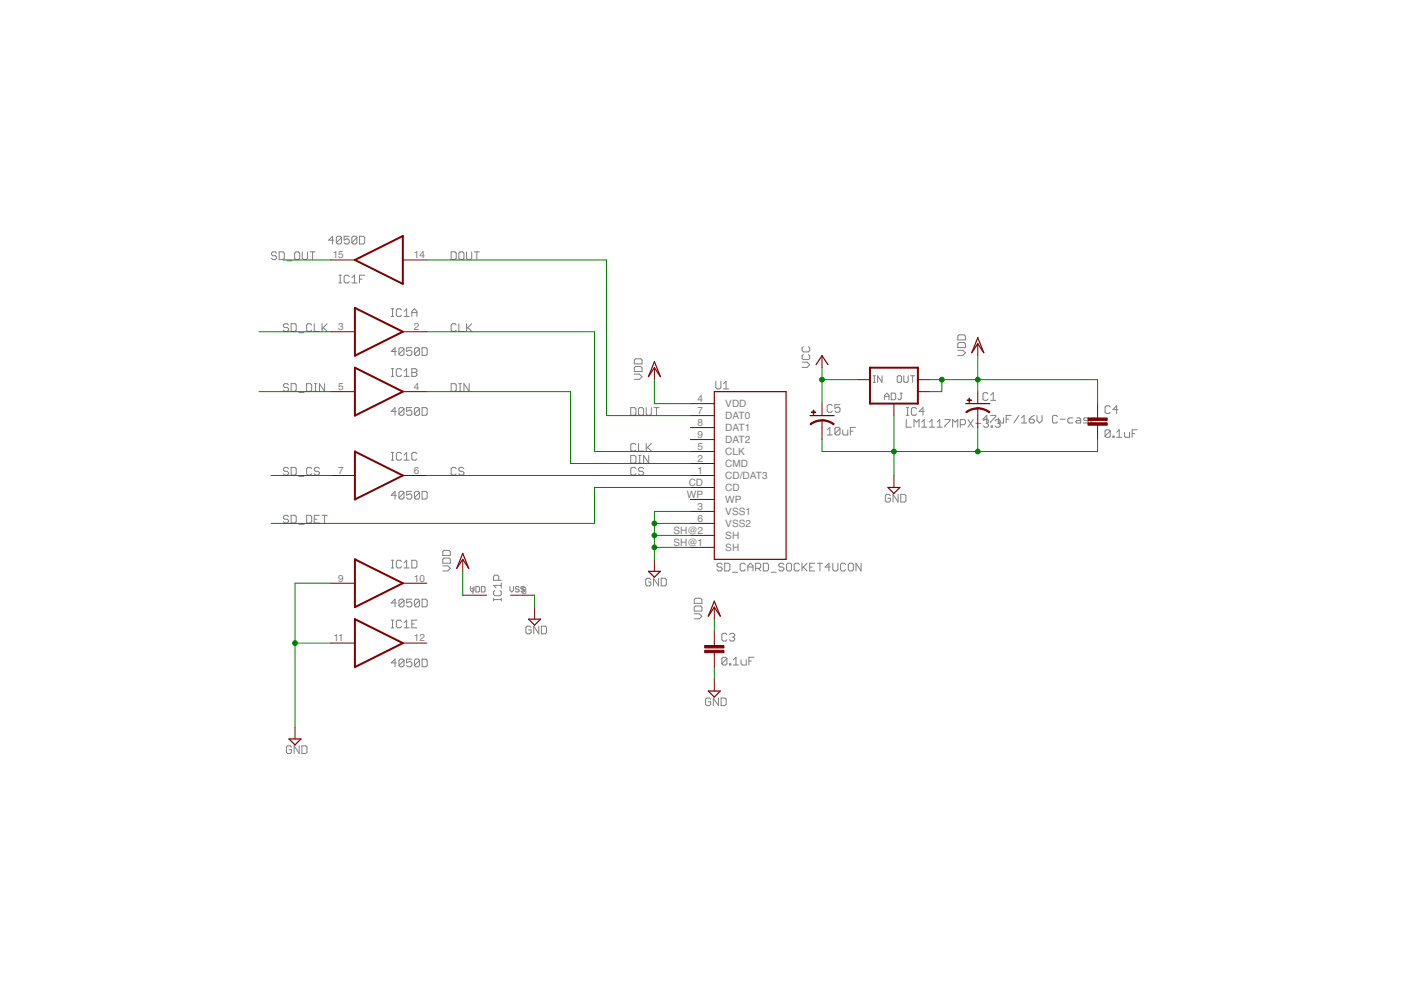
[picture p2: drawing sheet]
<svg xmlns="http://www.w3.org/2000/svg" width="297mm" height="210mm" viewBox="0 0 297 210" stroke-linecap="round" stroke-linejoin="round" font-family="sans-serif">
<defs><g id="words">
<g font-size="2.1" fill="#808080">
<text x="70.5" y="54.8">15</text>
<text x="87.7" y="54.8">14</text>
<text x="71.7" y="70">3</text>
<text x="87.7" y="70">2</text>
<text x="71.7" y="82.7">5</text>
<text x="87.7" y="82.7">4</text>
<text x="147.9" y="85.2">4</text>
<text x="147.9" y="87.8">7</text>
<text x="153.8" y="86.3">VDD</text>
<text x="153.8" y="88.9">DAT0</text>
<text x="147.9" y="95.4">5</text>
<text x="147.9" y="90.3">8</text>
<text x="147.9" y="92.8">9</text>
<text x="153.8" y="91.4">DAT1</text>
<text x="153.8" y="94">DAT2</text>
<text x="71.7" y="100.5">7</text>
<text x="87.7" y="100.5">6</text>
<text x="147.9" y="100.5">1</text>
<text x="147.9" y="97.9">2</text>
<text x="153.8" y="101.6">CD/DAT3</text>
<text x="153.8" y="99">CMD</text>
<text x="153.8" y="96.5">CLK</text>
<text x="145.7" y="105.5">WP</text>
<text x="146" y="103">CD</text>
<text x="153.8" y="106.7">WP</text>
<text x="153.8" y="104.1">CD</text>
<text x="142.8" y="113.2">SH@2</text>
<text x="147.9" y="108.1">3</text>
<text x="147.9" y="110.6">6</text>
<text x="153.8" y="109.2">VSS1</text>
<text x="153.8" y="111.7">VSS2</text>
<text x="142.8" y="115.7">SH@1</text>
<text x="153.8" y="116.8">SH</text>
<text x="153.8" y="114.3">SH</text>
<text x="71.7" y="123.3">9</text>
<text x="87.7" y="123.3">10</text>
<text x="99.7" y="125.8">1</text>
<text x="110.6" y="125.8">8</text>
<text x="70.7" y="136">11</text>
<text x="87.7" y="136">12</text>
</g>
</g></defs>
<g fill="none" stroke="#808080" stroke-width=".21">
<path d="M58.6 53.7l-.2-.3h-.6l-.2 .3v.3l.2 .2h.6l.2 .3v.3l-.2 .2h-.6l-.2-.2M59.2 53.4h.8l.3 .3v1.1l-.3 .2h-.8zM60.8 55.3h1.1M62.7 53.4h.6l.2 .3v1.1l-.2 .2h-.6l-.2-.2v-1.1zM64.1 53.4v1.4l.3 .2h.5l.3-.2v-1.4M65.7 53.4h1.1M66.3 53.4v1.6M70.8 50.9h-1.1l.8-.8v1.6M71.9 60h.5M71.9 58.4h.5M72.1 58.4v1.6M72.4 50.4l-.3-.3h-.5l-.3 .3v1.1"/>
<path d="M72.4 50.4v1.1l-.3 .2h-.5l-.3-.2M72.4 50.4l-1.1 1.1M74 50.1h-1v.8l.5-.2h.3l.2 .2v.6l-.2 .2h-.6l-.2-.2M74 58.6l-.2-.2h-.6l-.2 .2v1.1l.2 .3h.6l.2-.3M74.6 60h1.1M74.6 58.9l.5-.5v1.6M75.7 50.4l-.3-.3h-.5l-.3 .3v1.1M75.7 50.4v1.1l-.3 .2h-.5l-.3-.2M75.7 50.4l-1.1 1.1M76.2 50.1h.8l.3 .3v1.1l-.3 .2h-.8zM76.2 59.2h.6M77.3 58.4h-1.1v1.6"/>
<path d="M95.7 53.4h.8l.2 .3v1.1l-.2 .2h-.8zM97.3 53.7l.3-.3h.5l.3 .3v1.1l-.3 .2h-.5l-.3-.2zM98.9 53.4v1.4l.3 .2h.5l.3-.2v-1.4M100.6 53.4h1M101.1 53.4v1.6M61.2 68.9l-.3-.3h-.5l-.3 .3v.3l.3 .2h.5l.3 .3v.3l-.3 .3h-.5l-.3-.3M61.7 68.6h.8l.3 .3v1.1l-.3 .3h-.8zM63.4 70.5h1.1M66.1 68.9l-.3-.3h-.5l-.3 .3v1.1l.3 .3h.5l.3-.3M66.6 68.6v1.7h1.1M68.3 68.6v1.7M68.5 69.4l.9 .9"/>
<path d="M69.4 68.6l-1.1 1.1M83 67.1h.5M83 65.5h.5M83 79.8h.5M83 78.2h.5M83.2 65.5v1.6M83.2 78.2v1.6M84 74.5h-1l.8-.8v1.7M85.1 65.7l-.2-.2h-.6l-.3 .2v1.1l.3 .3h.6l.2-.3M85.1 78.4l-.2-.2h-.6l-.3 .2v1.1l.3 .3h.6l.2-.3M85.7 74l-.3-.3h-.5l-.3 .3v1.1M85.7 74v1.1l-.3 .3h-.5l-.3-.3"/>
<path d="M85.7 74l-1.1 1.1M85.7 66l.5-.5v1.6M85.7 78.7l.5-.5v1.6M85.7 67.1h1.1M85.7 79.8h1.1M87.3 73.7h-1.1v.8l.6-.2h.2l.3 .2v.6l-.3 .3h-.5l-.3-.3M87.3 67.1v-1.1l.6-.5 .5 .5v1.1M87.3 78.2h.8l.3 .2v.3l-.3 .3 .3 .2v.3l-.3 .3h-.8zM87.3 66.3h1.1M87.3 79h.8M88.9 74l-.2-.3h-.6l-.2 .3v1.1M88.9 74v1.1l-.2 .3h-.6l-.2-.3"/>
<path d="M88.9 74l-1 1.1M89.5 73.7h.8l.3 .3v1.1l-.3 .3h-.8zM96.7 68.9l-.2-.3h-.6l-.2 .3v1.1l.2 .3h.6l.2-.3M97.3 68.6v1.7h1.1M98.9 68.6v1.7M99.2 69.4l.8 .9M100 68.6l-1.1 1.1M134.5 79.3h1.1l.5 .6-.5 .5h-1.1M134.5 78l.3-.3h1l.3 .3v.8h-1.6zM134.5 76.3l.3-.2h1l.3 .2v.9h-1.6zM170.1 76.8h1l.6 .5-.6 .6h-1M170.3 75.2l-.2 .2v.6l.2 .2h1.1l.3-.2v-.6l-.3-.2"/>
<path d="M170.3 73.5l-.2 .3v.5l.2 .3h1.1l.3-.3v-.5l-.3-.3M185.1 79.7h.5M185.4 79.7v1.4M187 79.7v1.4l-.9-1.4v1.4M190.2 79.9l.3-.2h.4l.3 .2v.9l-.3 .3h-.4l-.3-.3zM191.6 79.7v1.1l.3 .3h.4l.3-.3v-1.1M193 79.7h1M193.5 79.7v1.4M203.1 74.3h1.1l.5 .5-.5 .6h-1.1M203.3 71h1.1l.3 .3v.8h-1.6v-.8zM203.3 72.6h1.1l.3 .3v.8h-1.6v-.8zM61.2 99.4l-.3-.3h-.5l-.3 .3v.3l.3 .2h.5l.3 .3v.3l-.3 .2h-.5l-.3-.2"/>
<path d="M61.2 81.6l-.3-.3h-.5l-.3 .3v.3l.3 .2h.5l.3 .3v.3l-.3 .3h-.5l-.3-.3M61.7 99.1h.8l.3 .3v1.1l-.3 .2h-.8zM61.7 81.3h.8l.3 .3v1.1l-.3 .3h-.8zM63.4 83.2h1.1M65 81.3h.8l.3 .3v1.1l-.3 .3h-.8zM66.1 99.4l-.3-.3h-.5l-.3 .3v1.1l.3 .2h.5l.3-.2M66.6 81.3h.6M66.6 83h.6M66.9 81.3v1.7M67.7 99.4l-.2-.3h-.6l-.3 .3v.3l.3 .2h.6l.2 .3v.3l-.2 .2h-.6l-.3-.2M68.8 81.3v1.7l-1.1-1.7v1.7M83 97.6h.5"/>
<path d="M83 95.9h.5M83.2 95.9v1.7M84 87.2h-1l.8-.8v1.7M85.1 96.2l-.2-.3h-.6l-.3 .3v1.1l.3 .3h.6l.2-.3M85.7 86.7l-.3-.3h-.5l-.3 .3v1.1M85.7 86.7v1.1l-.3 .3h-.5l-.3-.3M85.7 86.7l-1.1 1.1M85.7 96.5l.5-.6v1.7M85.7 97.6h1.1M87.3 86.4h-1.1v.8l.6-.2h.2l.3 .2v.6l-.3 .3h-.5l-.3-.3M88.4 96.2l-.3-.3h-.5l-.3 .3v1.1l.3 .3h.5l.3-.3M88.9 86.7l-.2-.3h-.6l-.2 .3v1.1"/>
<path d="M88.9 86.7v1.1l-.2 .3h-.6l-.2-.3M88.9 86.7l-1 1.1M89.5 86.4h.8l.3 .3v1.1l-.3 .3h-.8zM95.7 81.3h.8l.2 .3v1.1l-.2 .3h-.8zM96.7 99.4l-.2-.3h-.6l-.2 .3v1.1l.2 .2h.6l.2-.2M97.3 81.3h.5M97.3 83h.5M97.6 81.3v1.7M98.4 99.4l-.3-.3h-.5l-.3 .3v.3l.3 .2h.5l.3 .3v.3l-.3 .2h-.5l-.3-.2M99.5 81.3v1.7l-1.1-1.7v1.7M133.7 86.4h.9l.2 .3v1.1l-.2 .3h-.9zM133.7 96.6h.9l.2 .2v1.1l-.2 .3h-.9z"/>
<path d="M134.8 99.4l-.2-.3h-.6l-.3 .3v1.1l.3 .2h.6l.2-.2M134.8 94.3l-.2-.3h-.6l-.3 .3v1.1l.3 .3h.6l.2-.3M135.4 94v1.7h1.1M135.4 98.2h.5M135.4 96.6h.5M135.6 86.4h.6l.3 .3v1.1l-.3 .3h-.6l-.2-.3v-1.1zM135.6 96.6v1.6M136.5 99.4l-.3-.3h-.6l-.2 .3v.3l.2 .2h.6l.3 .3v.3l-.3 .2h-.6l-.2-.2M137 86.4v1.4l.3 .3h.5l.3-.3v-1.4M137 94v1.7M137.3 94.8l.8 .9M137.5 96.6v1.6l-1-1.6v1.6"/>
<path d="M138.1 94l-1.1 1.1M138.6 86.4h1.1M139.2 86.4v1.7M151.8 80.8v1.4l.2 .3h.6l.2-.3v-1.4M153.4 82.5h1.1M153.4 81.4l.5-.6v1.7M175.4 91.1l.5-.5v1.6M175.4 92.2h1.1M176.5 86l-.3-.2h-.5l-.3 .2v1.1l.3 .3h.5l.3-.3M178.1 90.9v1.1l-.3 .2h-.5l-.3-.2M178.1 85.8h-1.1v.8l.6-.3h.2l.3 .3v.5l-.3 .3h-.5l-.3-.3M178.1 90.9l-.3-.3h-.5l-.3 .3v1.1"/>
<path d="M178.1 90.9l-1.1 1.1M178.7 91.1v.9l.2 .2h.8v-1.1M180.3 91.4h.5M181.4 90.6h-1.1v1.6M185.1 81.1h.5M187.6 84.8v-1l.4-.4 .5 .4v1M187.6 84.1h.9M189 83.4h.7l.2 .2v.9l-.2 .3h-.7zM190.8 83.4h.5M191.1 83.4v1.1l-.3 .3-.4-.3M192.2 89v1.6h1M192.2 86.4h.5"/>
<path d="M192.2 88.1h.5M192.4 86.4v1.7M193.8 90.6v-1.6l.5 .5 .6-.5v1.6M194.3 86.7l-.2-.3h-.6l-.3 .3v1.1l.3 .3h.6l.2-.3M195.4 90.6h1.1M195.4 89.5l.6-.5v1.6M196 87.2h-1.1l.8-.8v1.7M197.1 90.6h1M197.1 89.5l.5-.5v1.6M198.7 90.6h1.1M198.7 89.5l.5-.5v1.6M200.3 89h1.1v.2l-1.1 1.1v.3"/>
<path d="M202 90.6v-1.6l.5 .5 .6-.5v1.6M203.6 90h.8l.3-.2v-.6l-.3-.2h-.8v1.6M205.2 89l1.1 1.6M206.3 89l-1.1 1.6M206.9 89.8h1.1M208.5 89.2l.3-.2h.5l.3 .2v.3l-.3 .3M209.1 89.8h.2M209.3 89.8l.3 .2v.3l-.3 .3h-.5l-.3-.3M209.5 88.9h-1.1l.8-.8v1.6M209.5 83.5l-.3-.3h-.5l-.3 .3v1.1l.3 .3h.5l.3-.3M210 88.1h1.1v.2l-1.1 1.1v.3M210 84.9h1.1"/>
<path d="M210 83.8l.6-.6v1.7M210.1 90.3h.3v.3h-.3zM211 89.2l.2-.2h.6l.2 .2v.3l-.2 .3M211.5 89.8h.3M211.7 88.6v.8l.2 .3h.9v-1.1M211.8 89.8l.2 .2v.3l-.2 .3h-.6l-.2-.3M213.3 88.9h.5M214.4 88.1h-1.1v1.6M216 88.1l-1.1 1.6M216.6 89.7h1.1M216.6 88.6l.5-.5v1.6M218.2 88.9h.8l.3 .3v.2l-.3 .3h-.5l-.3-.3z"/>
<path d="M219.3 88.1l-.5 .2-.6 .6M219.9 88.1v1.1l.5 .5 .5-.5v-1.1M224.2 88.3l-.3-.2h-.5l-.3 .2v1.1l.3 .3h.5l.3-.3M224.8 88.9h1M227.5 88.6h-.8l-.3 .3v.5l.3 .3h.8M228.3 88.6h.6l.2 .3v.8h-.8l-.3-.3 .3-.2h.8M230.8 88.6h-.8l-.3 .3 .3 .3h.5l.3 .2-.3 .3h-.8M231.3 89.2h1.1v-.3l-.3-.3h-.5l-.3 .3v.5l.3 .3h.5M235.4 86.3l-.3-.3h-.5l-.3 .3v1.1l.3 .3h.5l.3-.3M235.4 91.4l-.3-.3h-.5l-.3 .3v1.1M235.4 91.4v1.1l-.3 .2h-.5l-.3-.2M235.4 91.4l-1.1 1.1"/>
<path d="M235.9 92.5h.3v.2h-.3zM236.7 92.7h1.1M236.7 91.7l.6-.6v1.6M237 86.8h-1.1l.8-.8v1.7M238.4 91.7v.8l.3 .2h.8v-1M240 91.9h.6M241.1 91.1h-1.1v1.6M61.2 109.5l-.3-.2h-.5l-.3 .2v.3l.3 .3h.5l.3 .2v.3l-.3 .3h-.5l-.3-.3M61.7 109.3h.8l.3 .2v1.1l-.3 .3h-.8zM63.4 101h1.1M63.4 111.2h1.1M65 109.3h.8l.3 .2v1.1l-.3 .3h-.8z"/>
<path d="M66.6 110.1h.6M67.7 109.3h-1.1v1.6h1.1M68.3 109.3h1.1M68.8 109.3v1.6M83 118.8h.5M83.2 118.8v1.6M84 105h-1l.8-.8v1.6M85.1 119.1l-.2-.3h-.6l-.3 .3v1l.3 .3h.6l.2-.3M85.7 104.5l-.3-.3h-.5l-.3 .3v1M85.7 104.5v1l-.3 .3h-.5l-.3-.3M85.7 104.5l-1.1 1M85.7 119.3l.5-.5v1.6"/>
<path d="M87.3 104.2h-1.1v.8l.6-.3h.2l.3 .3v.5l-.3 .3h-.5l-.3-.3M87.3 118.8h.8l.3 .3v1l-.3 .3h-.8zM88.9 104.5l-.2-.3h-.6l-.2 .3v1M88.9 104.5v1l-.2 .3h-.6l-.2-.3M88.9 104.5l-1 1M89.5 104.2h.8l.3 .3v1l-.3 .3h-.8zM93.9 120h1.1l.5 .5-.5 .6h-1.1M94.1 118.3h1.1l.3 .3v.8h-1.6v-.8zM94.1 116.7h1.1l.3 .3v.8h-1.6v-.8zM153.1 119.7l-.3-.3h-.5l-.3 .3v.3l.3 .2h.5l.3 .3v.3l-.3 .3h-.5l-.3-.3M153.6 119.4h.9l.2 .3v1.1l-.2 .3h-.9zM158 119.7l-.2-.3h-.6l-.3 .3v1.1l.3 .3h.6l.2-.3"/>
<path d="M161.8 119.4h.9l.2 .3v1.1l-.2 .3h-.9zM166.2 119.7l-.3-.3h-.5l-.3 .3v.3l.3 .2h.5l.3 .3v.3l-.3 .3h-.5l-.3-.3M167 119.4h.6l.2 .3v1.1l-.2 .3h-.6l-.2-.3v-1.1zM169.5 119.7l-.3-.3h-.5l-.3 .3v1.1l.3 .3h.5l.3-.3M170 119.4v1.7M171.1 119.4l-1.1 1.1M172.7 119.4h-1v1.7h1M173.3 119.4h1.1M173.8 119.4v1.7M176.6 119.4v1.4l.2 .3h.6l.3-.3v-1.4M179.3 119.7l-.3-.3h-.5l-.3 .3v1.1l.3 .3h.5l.3-.3M180.1 119.4h.6l.2 .3v1.1l-.2 .3h-.6l-.2-.3v-1.1z"/>
<path d="M182.6 119.4v1.7l-1.1-1.7v1.7M188.8 105.1l-.3-.3h-.5l-.3 .3v1.1l.3 .2h.5l.3-.2v-.6h-.6M190.4 104.8v1.6l-1.1-1.6v1.6M191 104.8h.8l.3 .3v1.1l-.3 .2h-.8zM83 120.4h.5M83 133.1h.5M83 131.5h.5M83.2 131.5v1.6M84 127.8h-1l.8-.8v1.7M85.1 131.8l-.2-.3h-.6l-.3 .3v1l.3 .3h.6l.2-.3M85.7 127.3l-.3-.3h-.5l-.3 .3v1.1M85.7 127.3v1.1l-.3 .3h-.5l-.3-.3"/>
<path d="M85.7 127.3l-1.1 1.1M85.7 132l.5-.5v1.6M85.7 120.4h1.1M85.7 133.1h1.1M87.3 127h-1.1v.8l.6-.2h.2l.3 .2v.6l-.3 .3h-.5l-.3-.3M87.3 139.7h-1.1v.8l.6-.2h.2l.3 .2v.6l-.3 .3h-.5l-.3-.3M87.3 132.3h.6M88.4 131.5h-1.1v1.6h1.1M88.9 127.3l-.2-.3h-.6l-.2 .3v1.1M88.9 127.3v1.1l-.2 .3h-.6l-.2-.3M88.9 127.3l-1 1.1M89.5 127h.8l.3 .3v1.1l-.3 .3h-.8z"/>
<path d="M89.5 139.7h.8l.3 .3v1.1l-.3 .3h-.8zM99.7 124.4v.7l.4 .4 .4-.4v-.7M100.9 124.4h.6l.2 .1v.8l-.2 .2h-.6zM102.1 124.4h.6l.1 .1v.8l-.1 .2h-.6zM104.6 127.1h1.7M104.6 126.9v.5M104.9 125.2l-.3 .3v.5l.3 .3h1.1l.3-.3v-.5l-.3-.3M105.7 123v-.8l-.2-.3h-.6l-.3 .3v.8h1.7M106.3 123.6v1.1M106.3 126.9v.5M106.3 124.1h-1.7l.6 .6M108.1 124.4v.7l.4 .4 .4-.4v-.7"/>
<path d="M110.1 124.5l-.2-.1h-.4l-.2 .3 .2 .2h.4l.2 .4-.2 .2h-.4l-.2-.2M111.2 124.5l-.2-.1h-.4l-.2 .3 .2 .2h.4l.2 .4-.2 .2h-.4l-.2-.2M112.6 133l-.3-.2h-.5l-.3 .2v1.1l.3 .3h.5l.3-.3v-.5h-.5M114.2 132.8v1.6l-1-1.6v1.6M114.8 132.8h.8l.3 .2v1.1l-.3 .3h-.8zM138 122.9l-.3-.3h-.5l-.3 .3v1.1l.3 .2h.5l.3-.2v-.6h-.5M139.6 122.6v1.6l-1-1.6v1.6M140.2 122.6h.8l.3 .3v1.1l-.3 .2h-.8zM147.2 128.8l.3-.3h1l.3 .3v.8h-1.6zM147.2 130.1h1.1l.5 .6-.5 .5h-1.1M147.2 127.1l.3-.2h1l.3 .2v.8h-1.6zM154.1 134.6l-.2-.3h-.6l-.3 .3v1l.3 .3h.6l.2-.3"/>
<path d="M154.1 139.6l-.2-.2h-.6l-.3 .2v1.1M154.1 139.6v1.1l-.2 .3h-.6l-.3-.3M154.1 139.6l-1.1 1.1M154.7 134.6l.2-.3h.6l.3 .3v.2l-.3 .3M155.2 135.1h.3M155.3 121.3h1.1M155.5 139.9l.5-.5v1.6M155.5 135.1l.3 .3v.2l-.3 .3h-.6l-.2-.3M157.1 139.9v.8l.3 .3h.8v-1.1M158.6 120.2h1.1M158.6 121.1v-1.1l.5-.6 .6 .6v1.1M159.9 139.4h-1.1v1.6"/>
<path d="M160.2 120.5h.8l.3-.3v-.5l-.3-.3h-.8v1.7M160.7 120.5l.6 .6M163.5 121.3h1.1M170.3 120.2l.8 .9M171.7 120.2h.5M176 120.2h-1.1l.8-.8v1.7M61.8 158.4l-.3-.3h-.5l-.3 .3v1.1l.3 .3h.5l.3-.3v-.5h-.5M63.4 158.1v1.7l-1-1.7v1.7M64 158.1h.8l.3 .3v1.1l-.3 .3h-.8zM84 140.5h-1l.8-.8v1.7M85.7 140l-.3-.3h-.5l-.3 .3v1.1M85.7 140v1.1l-.3 .3h-.5l-.3-.3"/>
<path d="M85.7 140l-1.1 1.1M88.9 140l-.2-.3h-.6l-.2 .3v1.1M88.9 140v1.1l-.2 .3h-.6l-.2-.3M88.9 140l-1 1.1M150.7 148.3l-.3-.3h-.5l-.3 .3v1.1l.3 .2h.5l.3-.2v-.6h-.5M152.3 148v1.6l-1.1-1.6v1.6M152.9 148h.8l.3 .3v1.1l-.3 .2h-.8zM154.7 140.7h.2v.3h-.2zM155.5 141h1.1M158.8 140.2h.5"/>
</g>
<path d="M75.2 55.1l10.2-5.1v10.2zM75.2 65.3l10.2 5-10.2 5.1zM75.2 78l10.2 5-10.2 5.1zM184.4 78h10.2v7.6h-10.2zM75.2 95.7l10.2 5.1-10.2 5.1zM75.2 118.6l10.2 5.1-10.2 5zM75.2 131.3l10.2 5.1-10.2 5z" fill="none" stroke="#800000" stroke-width=".42"/>
<g fill="none" stroke="#800000" stroke-width=".21">
<path d="M70.2 55.1h5M85.4 55.1h5.1M70.2 70.3h5M85.4 70.3h5.1M138.7 78v2.5M174.3 75.4v2.6M207.3 72.9v2.5M70.2 83h5M85.4 83h5.1M146.4 98.3h5M146.4 85.6h5M146.4 95.7h5"/>
<path d="M146.4 88.1h5M146.4 90.7h5M146.4 93.2h5M174.3 85.6v2.5M174.3 89.1v4.1M181.9 80.5h2.5M189.5 85.6v2.5M194.6 80.5h2.5M194.6 83h2.5M207.3 83v2.6M207.3 86.6v4.1M232.7 85.6v3"/>
<path d="M232.7 90.1v3.1M70.2 100.8h5M85.4 100.8h5.1M98.1 118.6v2.5M138.7 118.6v2.5M146.4 100.8h5M146.4 108.4h5M146.4 111h5M146.4 105.9h5M146.4 103.4h5M146.4 116.1h5M146.4 113.5h5"/>
<path d="M189.5 100.8v2.6M70.2 123.7h5M70.2 136.4h5M85.4 123.7h5.1M85.4 136.4h5.1M98.1 126.2h5.1M108.3 126.2h5M113.3 128.7v2.6M151.4 128.7v2.6M151.4 133.8v3.1M151.4 138.4v3M62.5 154.1v2.6"/>
<path d="M151.4 144v2.5"/>
</g>
<g fill="none" stroke="#800000" stroke-width=".25">
<path d="M138.7 76.7l1.3 3.2-1.3-1.9-1.2 1.9zM173 77.3l1.3-1.9 1.3 1.9M207.3 71.6l1.3 3.2-1.3-1.9-1.3 1.9zM151.4 83h15.3v35.6h-15.3zM171.7 88.1h5.1M204.8 85.6h5M98.1 117.3l1.3 3.2-1.3-1.9-1.3 1.9zM188.3 103.4h2.5l-1.3 1.2zM112.1 131.3h2.5l-1.3 1.2zM137.5 121.1h2.5l-1.3 1.3zM151.4 127.5l1.3 3.1-1.3-1.9-1.2 1.9zM61.3 156.7h2.5l-1.3 1.2z"/>
<path d="M150.2 146.5h2.5l-1.3 1.3z"/>
</g>
<g fill="#800000" stroke="#800000" stroke-width=".21">
<path d="M149.4 137.9h4.1v.5h-4.1z"/>
<path d="M149.4 136.9h4.1v.5h-4.1z"/>
<path d="M230.7 89.6h4v.5h-4z"/>
<path d="M230.7 88.6h4v.5h-4z"/>
<path d="M172 87.3h.9v.2h-.9z"/>
<path d="M172.4 87h.2v.8h-.2z"/>
<path d="M205.1 84.8h.9v.1h-.9z"/>
<path d="M205.4 84.4h.2v.9h-.2z"/>
</g>
<g fill="#800000" stroke="#800000" stroke-width=".21">
<path d="M174.3 89l1.4 .2 1.2 .7-.2 .2-1.4-.7-1-.2z" fill-rule="evenodd"/>
<path d="M171.7 89.9l1.3-.7 1.3-.2v.3l-1 .1-1.4 .7z" fill-rule="evenodd"/>
<path d="M207.3 86.4l1.4 .3 1.2 .6-.2 .2-1.4-.7-1-.1z" fill-rule="evenodd"/>
<path d="M204.8 87.3l1.2-.6 1.3-.2v.2l-1 .1-1.4 .7z" fill-rule="evenodd"/>
</g>
<g fill="none" stroke="#008000" stroke-width=".21">
<path d="M60 55.1h10.2M90.5 55.1h38.1v33h17.8M54.9 70.3h15.3M90.5 70.3h35.5v25.4h20.4M174.3 78v7.6M207.3 75.4v7.6M54.9 83h15.3M90.5 83h30.5v15.3h25.4M138.7 80.5v5.1h7.7M174.3 93.2v2.5h58.4v-2.5M174.3 80.5h7.6M189.5 88.1v12.7"/>
<path d="M197.1 80.5h35.6v5.1M199.7 80.5v2.5h-2.6M207.3 90.7v5M57.5 100.8h12.7M90.5 100.8h55.9M138.7 111h7.7M138.7 113.5h7.7M138.7 116.1h7.7M146.4 108.4h-7.7v10.2M146.4 103.4h-20.4v7.6h-68.5M62.5 136.4h7.7M70.2 123.7h-7.7v30.4"/>
<path d="M98.1 121.1v5.1M113.3 126.2v2.5M151.4 131.3v2.5M151.4 141.4v2.6"/>
</g>
<g fill="#008000" stroke="#008000" stroke-width=".21">
<circle cx="62.5" cy="136.4" r=".51"/>
<circle cx="138.7" cy="111" r=".51"/>
<circle cx="138.7" cy="113.5" r=".51"/>
<circle cx="138.7" cy="116.1" r=".51"/>
<circle cx="189.5" cy="95.7" r=".51"/>
<circle cx="207.3" cy="95.7" r=".51"/>
<circle cx="174.3" cy="80.5" r=".51"/>
<circle cx="199.7" cy="80.5" r=".51"/>
<circle cx="207.3" cy="80.5" r=".51"/>
</g>
<use href="#words"/>
</svg>
